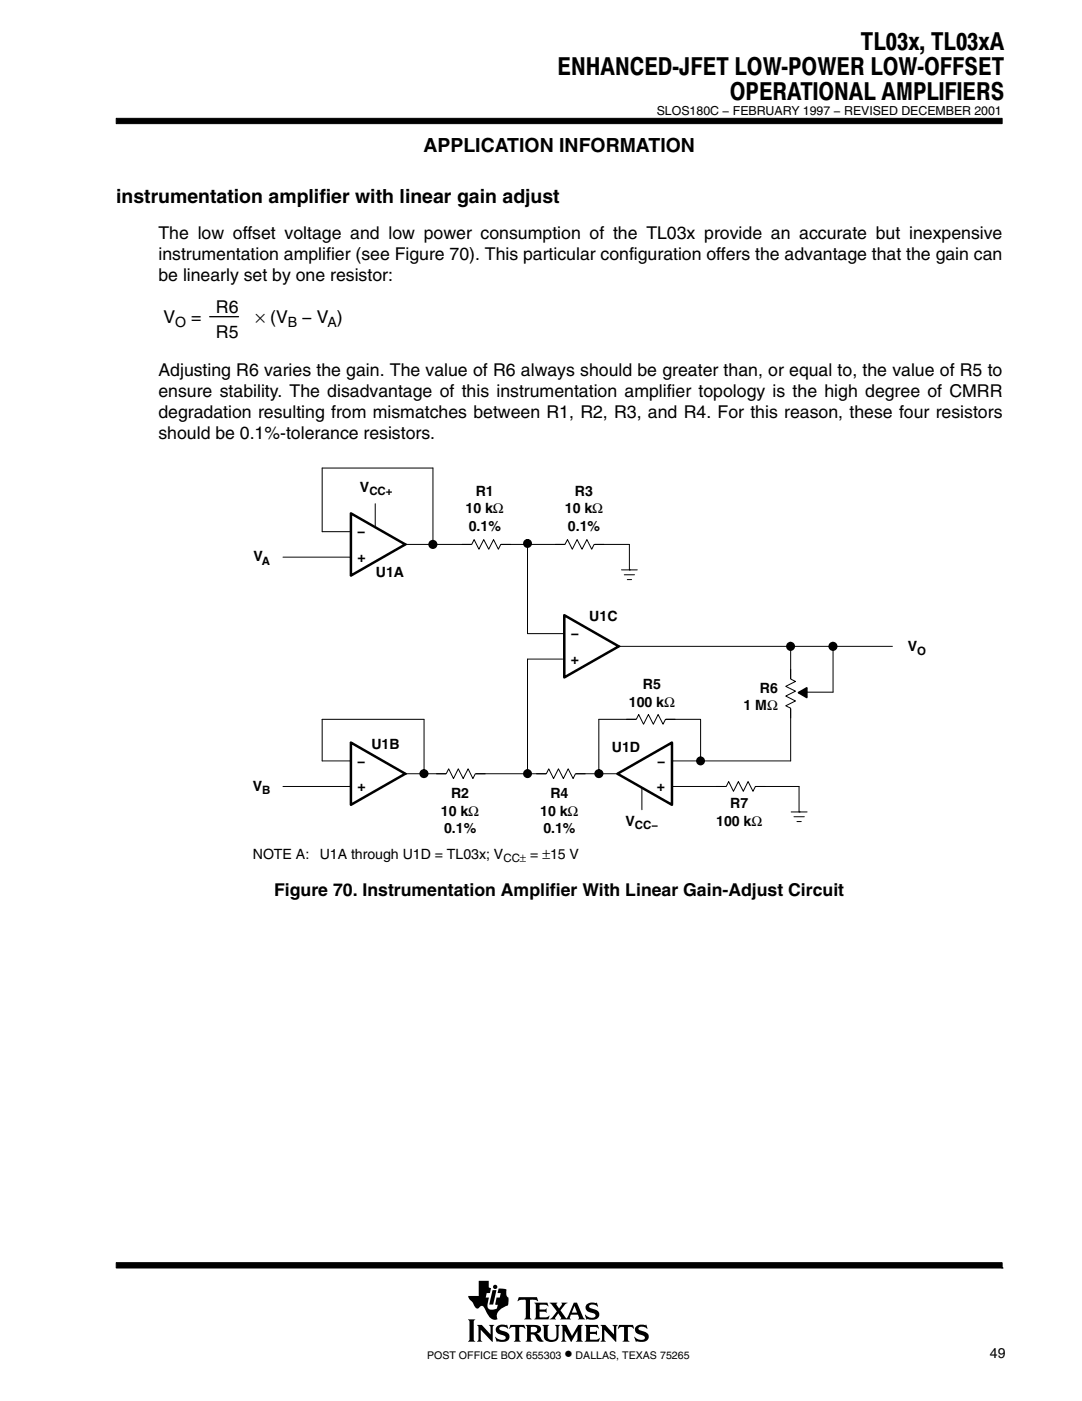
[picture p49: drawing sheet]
<svg xmlns="http://www.w3.org/2000/svg" width="216mm" height="280mm" viewBox="0 0 216 280" stroke-linecap="round" stroke-linejoin="round" font-family="sans-serif">
<defs><g id="words">
<g font-size="4.9">
<text x="171.9" y="10.1">TL03x, TL03xA</text>
<text x="111.3" y="15">ENHANCED-JFET LOW-POWER LOW-OFFSET</text>
<text x="145.7" y="19.9">OPERATIONAL AMPLIFIERS</text>
</g>
<g font-size="3.9">
<text x="84.5" y="30.4">APPLICATION INFORMATION</text>
<text x="23.2" y="40.5">instrumentation amplifier with linear gain adjust</text>
</g>
<g font-size="3.5">
<text x="31.6" y="47.7">The low offset voltage and low power consumption of the TL03x provide an accurate but inexpensive</text>
<text x="31.6" y="51.9">instrumentation amplifier (see Figure 70). This particular configuration offers the advantage that the gain can</text>
<text x="31.6" y="56.1">be linearly set by one resistor:</text>
<text x="32.7" y="64.4">V</text>
<text x="38.2" y="64.4">=</text>
<text x="43.1" y="62.4">R6</text>
<text x="51" y="64.4">× (V</text>
<text x="60.3" y="64.4">− V )</text>
<text x="43.1" y="67.4">R5</text>
<text x="31.6" y="75">Adjusting R6 varies the gain. The value of R6 always should be greater than, or equal to, the value of R5 to</text>
<text x="31.6" y="79.2">ensure stability. The disadvantage of this instrumentation amplifier topology is the high degree of CMRR</text>
<text x="31.6" y="83.4">degradation resulting from mismatches between R1, R2, R3, and R4. For this reason, these four resistors</text>
<text x="31.6" y="87.6">should be 0.1%-tolerance resistors.</text>
<text x="54.7" y="178.7">Figure 70. Instrumentation Amplifier With Linear Gain-Adjust Circuit</text>
<text x="112.7" y="271.2">•</text>
</g>
<g font-size="2.8">
<text x="35" y="65.2">O</text>
<text x="57.5" y="65.2">B</text>
<text x="65.4" y="65.2">A</text>
<text x="71.9" y="98.1">V</text>
<text x="95" y="98.9">R1</text>
<text x="114.8" y="98.9">R3</text>
<text x="71.3" y="107">−</text>
<text x="93" y="102.4">10 kΩ</text>
<text x="93.6" y="105.9">0.1%</text>
<text x="112.8" y="102.4">10 kΩ</text>
<text x="113.4" y="105.9">0.1%</text>
<text x="50.6" y="112">V</text>
<text x="71.4" y="112.1">+</text>
<text x="75" y="115.2">U1A</text>
<text x="117.7" y="124">U1C</text>
<text x="113.9" y="127.4">−</text>
<text x="181.2" y="130">V</text>
<text x="114" y="132.5">+</text>
<text x="128.4" y="137.5">R5</text>
<text x="125.6" y="141.1">100 kΩ</text>
<text x="148.5" y="141.7">1 MΩ</text>
<text x="151.7" y="138.2">R6</text>
<text x="74.2" y="149.4">U1B</text>
<text x="71.3" y="152.8">−</text>
<text x="122.2" y="150.1">U1D</text>
<text x="131.2" y="152.8">−</text>
<text x="50.5" y="157.8">V</text>
<text x="71.4" y="157.9">+</text>
<text x="90.1" y="159.2">R2</text>
<text x="109.9" y="159.2">R4</text>
<text x="131.2" y="157.9">+</text>
<text x="145.8" y="161.3">R7</text>
<text x="88" y="162.7">10 kΩ</text>
<text x="88.7" y="166.2">0.1%</text>
<text x="107.9" y="162.7">10 kΩ</text>
<text x="108.5" y="166.2">0.1%</text>
<text x="124.9" y="164.9">V</text>
<text x="143" y="164.8">100 kΩ</text>
<text x="50.5" y="171.4">NOTE A:</text>
<text x="63.8" y="171.4">U1A through U1D = TL03x; V</text>
<text x="105.9" y="171.4">= ±15 V</text>
<text x="197.6" y="270.9">49</text>
</g>
<text font-size="2.5" x="131.1" y="22.9">SLOS180C − FEBRUARY 1997 − REVISED DECEMBER 2001</text>
<g font-size="2.3">
<text x="73.7" y="98.8">CC+</text>
<text x="52.3" y="112.7">A</text>
<text x="183.1" y="130.6">O</text>
<text x="52.4" y="158.4">B</text>
<text x="126.8" y="165.5">CC−</text>
<text x="100.5" y="172">CC±</text>
</g>
<g font-size="2.1">
<text x="85.3" y="271.2">POST OFFICE BOX 655303</text>
<text x="114.9" y="271.2">DALLAS, TEXAS 75265</text>
</g>
</g></defs>
<g fill="#000" stroke="#000" stroke-width=".2">
<path d="M23.2 23.6h176.9v1.1h-176.9z" fill-rule="evenodd"/>
<path d="M23.2 252v1h176.9v-1z" fill-rule="evenodd"/>
</g>
<g fill="#000">
<path d="M98.3 257.4h.8l-.6 2.9h-.8z"/>
<path d="M93.4 263.3h1.5l-.3 .4v3.6l.3 .4h-1.5l.3-.4v-3.6z" fill-rule="evenodd"/>
<path d="M95.2 264.4h1l1.7 1.9v-1.5l-.3-.4h1.1l-.3 .3v3.1l-2.4-2.5v2l.3 .4h-1.1l.3-.5v-2.3z" fill-rule="evenodd"/>
<path d="M95.6 255.6h2v1.3l.4 .1-.2 1h-.6l-.2 .9h.6l-.2 1.1a.96 .96 0 0 0 .2 1.2 .96 .96 0 0 0 1.2 .1l.4-.2 .2-.7-.5-.1 .2-1.4h.7l.2-.9h-.7l.3-.9 1.5 .2v1.2l.4 .4-.1 1.6a2.71 2.71 0 0 0-2.2 2.1l.1 .6-.3 .1a1.58 1.58 0 0 1-1.7-1.1l-.7-1.4-.3-.2h-.3l-.4 .4a.87 .87 0 0 1-1.1-.8l-.8-1-.2-.6h2.1z" fill-rule="evenodd"/>
<path d="M99.1 264.9a1.6 1.6 0 0 1 1.6-.6l.4 .2 .1-.2 .3 .8-.8-.3h-.7l-.3 .2v.2l.6 .3a1.24 1.24 0 0 1 1.3 1.7 1.75 1.75 0 0 1-1.8 .5l-.5-.1-.1 .2-.4-1 .1-.1a1.43 1.43 0 0 0 2 .4l.1-.1a.72 .72 0 0 0-.9-.7 1.05 1.05 0 0 1-1-1.4z" fill-rule="evenodd"/>
<path d="M101.9 264.4h2.8l.2 .7-.7-.3h-.4l-.1 .1v2.4l.3 .4h-1.4l.3-.4v-2.4l-.1-.1h-.5l-.7 .3z" fill-rule="evenodd"/>
<path d="M103.6 258.8h3.6l.2 .9-.4-.3h-1.2v3.5l.3 .4h-1.4l.2-.3 .1-.3v-3.2l-.1-.1h-.8l-.7 .3z" fill-rule="evenodd"/>
<path d="M104.9 264.4h1.9a.91 .91 0 0 1 1 .3 .91 .91 0 0 1 0 1.1l-.7 .3 .5 .4 .9 1.2a1.2 1.2 0 0 1-1.6-1l-.3-.4h-.6v1l.3 .4h-1.4l.3-.5v-2.3z" fill-rule="evenodd"/>
<path d="M106.7 259.9h2.6l.1 .8-.5-.3h-1.2v.9h1.1l.3-.2v.9l-.4-.3h-1v1l.2 .2h1.2l.5-.4 .1 .1-.2 .7h-2.8l.3-.6v-2.2z" fill-rule="evenodd"/>
<path d="M108.3 264.4h1.3l-.3 .4v2a.65 .65 0 0 0 .7 .6l.6-.1 .4-.4 .1-2-.3-.5h1l-.3 .4v1.8a1.54 1.54 0 0 1-2.4 .9l-.3-.2-.2-.4v-2.2z" fill-rule="evenodd"/>
<path d="M112 264.4h1.1l1.1 2.2 1.2-2.2h1l-.3 .3v2.7l.3 .3h-1.4l.3-.4v-1.7l-1.3 2.2-1.3-2.3v1.8l.4 .4h-1.1l.3-.5v-2.3z" fill-rule="evenodd"/>
<path d="M109.7 259.9h1.6l-.2 .4 .5 .8 .6-.8-.1-.4h1.2l-.4 .3-1 1.3 1.2 1.6 1.5-3.2h.6l1.2 3 .4 .4-1.4-.1a.22 .22 0 0 0 .2-.2 .22 .22 0 0 0 0-.2l-.2-.5h-1.4l-.2 .7 .2 .3h-2.2l.2-.4-.5-.8-.7 .9 .2 .3h-1.3l.6-.4 .9-1.2z" fill-rule="evenodd"/>
<path d="M117.3 260.2a2.43 2.43 0 0 1 1.7-.2l.2-.1 .1 .8a1.22 1.22 0 0 0-1.7-.1l.1 .3a4 4 0 0 1 1.9 1.1 1.16 1.16 0 0 1-1.4 1.3l-.9-.1-.2 .1-.3-.9a1.9 1.9 0 0 0 2 .4 .53 .53 0 0 0 0-.7 .53 .53 0 0 0-.6-.1 1.2 1.2 0 0 1-1.2-1.5z" fill-rule="evenodd"/>
<path d="M116.7 264.4h2.6l.2 .7-.6-.3-1.1 .1v.9l1.1-.1 .3-.2v.9l-.4-.2h-1v1l1.3 .1 .7-.3-.3 .7h-2.8l.3-.4v-2.5z" fill-rule="evenodd"/>
<path d="M119.9 264.4h1l1.7 1.9v-1.5l-.3-.4h1l-.3 .3v3.1l-2.3-2.5v2.1l.3 .3h-1.1l.3-.4v-2.5z" fill-rule="evenodd"/>
<path d="M123.6 264.4h2.8l.2 .7-.6-.3h-.5l-.1 .1v2.4l.3 .4h-1.4l.3-.4v-2.4l-.1-.1h-.5l-.7 .3z" fill-rule="evenodd"/>
<path d="M127.1 264.6a2.08 2.08 0 0 1 1.8-.1l.1-.2 .3 .8-.8-.3h-.8a.32 .32 0 0 0-.2 .3 .32 .32 0 0 0 .2 .3l.7 .2a1.06 1.06 0 0 1 1.1 1.2 1.06 1.06 0 0 1-1.2 1l-1.1-.2-.2 .2-.4-1 .1-.1a1.51 1.51 0 0 0 2 .5 .59 .59 0 0 0-.7-.8 1.11 1.11 0 0 1-1.2-1.5z" fill-rule="evenodd"/>
<circle cx="98.9" cy="256.8" r=".43"/>
</g>
<g fill="#fff">
<path d="M114.7 260.6l.5 1.3h-1z"/>
<path d="M106 264.8h.6a.56 .56 0 0 1 .6 .5 .56 .56 0 0 1-.6 .6h-.6z" fill-rule="evenodd"/>
</g>
<path d="M41.9 63.2h5.7" fill="none" stroke="#000" stroke-width=".26"/>
<path d="M64.3 93.4h22.1M74.9 100.5v4.4M105.3 126.4h7.7M105.3 131.5h7M157.9 129v22.8M159.5 156.9v5.1" fill="none" stroke="#000" stroke-width=".2"/>
<path d="M112.7 122.8l10.8 6.2-10.8 6.2z" fill="#fff"/>
<path d="M112.7 122.8l10.8 6.2-10.8 6.2z" fill="none" stroke="#000" stroke-width=".5"/>
<g fill="#000">
<circle cx="123.5" cy="129" r=".17"/>
<circle cx="105.3" cy="154.4" r=".17"/>
</g>
<path d="M56.5 111.2h13.6M64.3 106.1h6M105.3 108.5v17.9M123.1 129h55.1M158 162h3.1M158.5 163h2.1M159.1 163.9h.9M159.5 162h.1" fill="none" stroke="#000" stroke-width=".2"/>
<circle cx="105.3" cy="154.4" r=".72" fill="#000" stroke="#000" stroke-width=".34"/>
<path d="M70.1 102.4l10.8 6.2-10.8 6.3z" fill="#fff"/>
<path d="M70.1 102.4l10.8 6.2-10.8 6.3z" fill="none" stroke="#000" stroke-width=".5"/>
<circle cx="80.9" cy="108.6" r=".17" fill="#000"/>
<path d="M86.4 93.4v15.2M80.5 108.6h45.2" fill="none" stroke="#000" stroke-width=".2"/>
<path d="M156.9 135.5h2v5.8h-2z" fill="#fff"/>
<path d="M157.9 133.6v1.9l.9 .5-1.9 1 1.9 .9-1.9 1 1.9 1-1.9 .9 1 .5v2" fill="none" stroke="#000" stroke-width=".2"/>
<g fill="#000" stroke="#000" stroke-width=".34">
<circle cx="86.4" cy="108.6" r=".74"/>
<circle cx="157.9" cy="129" r=".73"/>
</g>
<g fill="#000">
<circle cx="86.4" cy="108.6" r=".17"/>
<circle cx="157.9" cy="129" r=".17"/>
</g>
<path d="M94.2 107.7h5.8v2h-5.8z" fill="#fff"/>
<path d="M92.2 108.6h2l.5-.9 .9 1.9 1-1.9 1 1.9 .9-1.9 1 1.9 .5-1h1.9" fill="none" stroke="#000" stroke-width=".2"/>
<path d="M112.8 107.7h5.9v2h-5.9z" fill="#fff"/>
<path d="M110.9 108.6h1.9l.5-.9 1 1.9 .9-1.9 1 1.9 1-1.9 .9 1.9 .5-1h2M105.3 131.5v22.9M56.5 156.9h13.6M64.3 151.8h6" fill="none" stroke="#000" stroke-width=".2"/>
<path d="M70.1 148.2l10.8 6.2-10.8 6.2z" fill="#fff"/>
<path d="M70.1 148.2l10.8 6.2-10.8 6.2z" fill="none" stroke="#000" stroke-width=".5"/>
<circle cx="80.9" cy="154.4" r=".17" fill="#000"/>
<path d="M64.3 151.8v-8.3h20.4v10.9M80.5 154.4h45.2" fill="none" stroke="#000" stroke-width=".2"/>
<path d="M89.1 153.5h5.8v1.9h-5.8z" fill="#fff"/>
<path d="M87.1 154.4h2l.5-1 .9 2 1-2 1 2 1-2 .9 2 .5-1h2M133.9 151.8h24M134.1 156.9h25.4" fill="none" stroke="#000" stroke-width=".2"/>
<path d="M123.3 154.4l10.9-6.2v12.4z" fill="#fff"/>
<path d="M123.3 154.4l10.9-6.2v12.4z" fill="none" stroke="#000" stroke-width=".5"/>
<g fill="#000">
<circle cx="84.7" cy="154.4" r=".17"/>
<circle cx="119.6" cy="154.4" r=".17"/>
<circle cx="123.3" cy="154.4" r=".17"/>
</g>
<path d="M124.1 113.7h3.1M124.6 114.7h2.1M125.2 115.7h.9M125.7 113.7h.1M125.7 108.6v5.1M139.9 151.8v-8.3h-20.3v10.9" fill="none" stroke="#000" stroke-width=".2"/>
<g fill="#000" stroke="#000" stroke-width=".34">
<circle cx="84.7" cy="154.4" r=".73"/>
<circle cx="119.6" cy="154.4" r=".73"/>
</g>
<path d="M145 156h5.8v1.9h-5.8z" fill="#fff"/>
<path d="M64.3 93.4v12.7M166.3 129v9.1h-6.8M143 156.9h2l.5-.9 .9 1.9 1-1.9 1 1.9 1-1.9 .9 1.9 .5-1h2" fill="none" stroke="#000" stroke-width=".2"/>
<g fill="#000" stroke="#000" stroke-width=".34">
<circle cx="105.3" cy="108.4" r=".72"/>
<circle cx="166.3" cy="129" r=".74"/>
<circle cx="139.9" cy="151.8" r=".72"/>
</g>
<g fill="#000">
<circle cx="105.3" cy="108.5" r=".17"/>
<circle cx="166.3" cy="129" r=".17"/>
<circle cx="139.9" cy="151.8" r=".17"/>
</g>
<path d="M109.1 153.5h5.8v1.9h-5.8z" fill="#fff"/>
<path d="M107.1 154.4h2l.5-1 .9 2 1-2 1 2 .9-2 1 2 .5-1h1.9" fill="none" stroke="#000" stroke-width=".2"/>
<path d="M127 142.6h5.9v2h-5.9z" fill="#fff"/>
<path d="M125.1 143.5h1.9l.5-.9 1 1.9 1-1.9 .9 1.9 1-1.9 1 1.9 .5-1h1.9M128.2 157.2v4.4" fill="none" stroke="#000" stroke-width=".2"/>
<path d="M160.4 138.2a.06 .06 0 0 1 .1 0 .06 .06 0 0 1-.1 0zM159.4 138.2l1.7-.9v1.9z" fill-rule="evenodd" fill="#000" stroke="#000" stroke-width=".34"/>
<use href="#words"/>
</svg>
